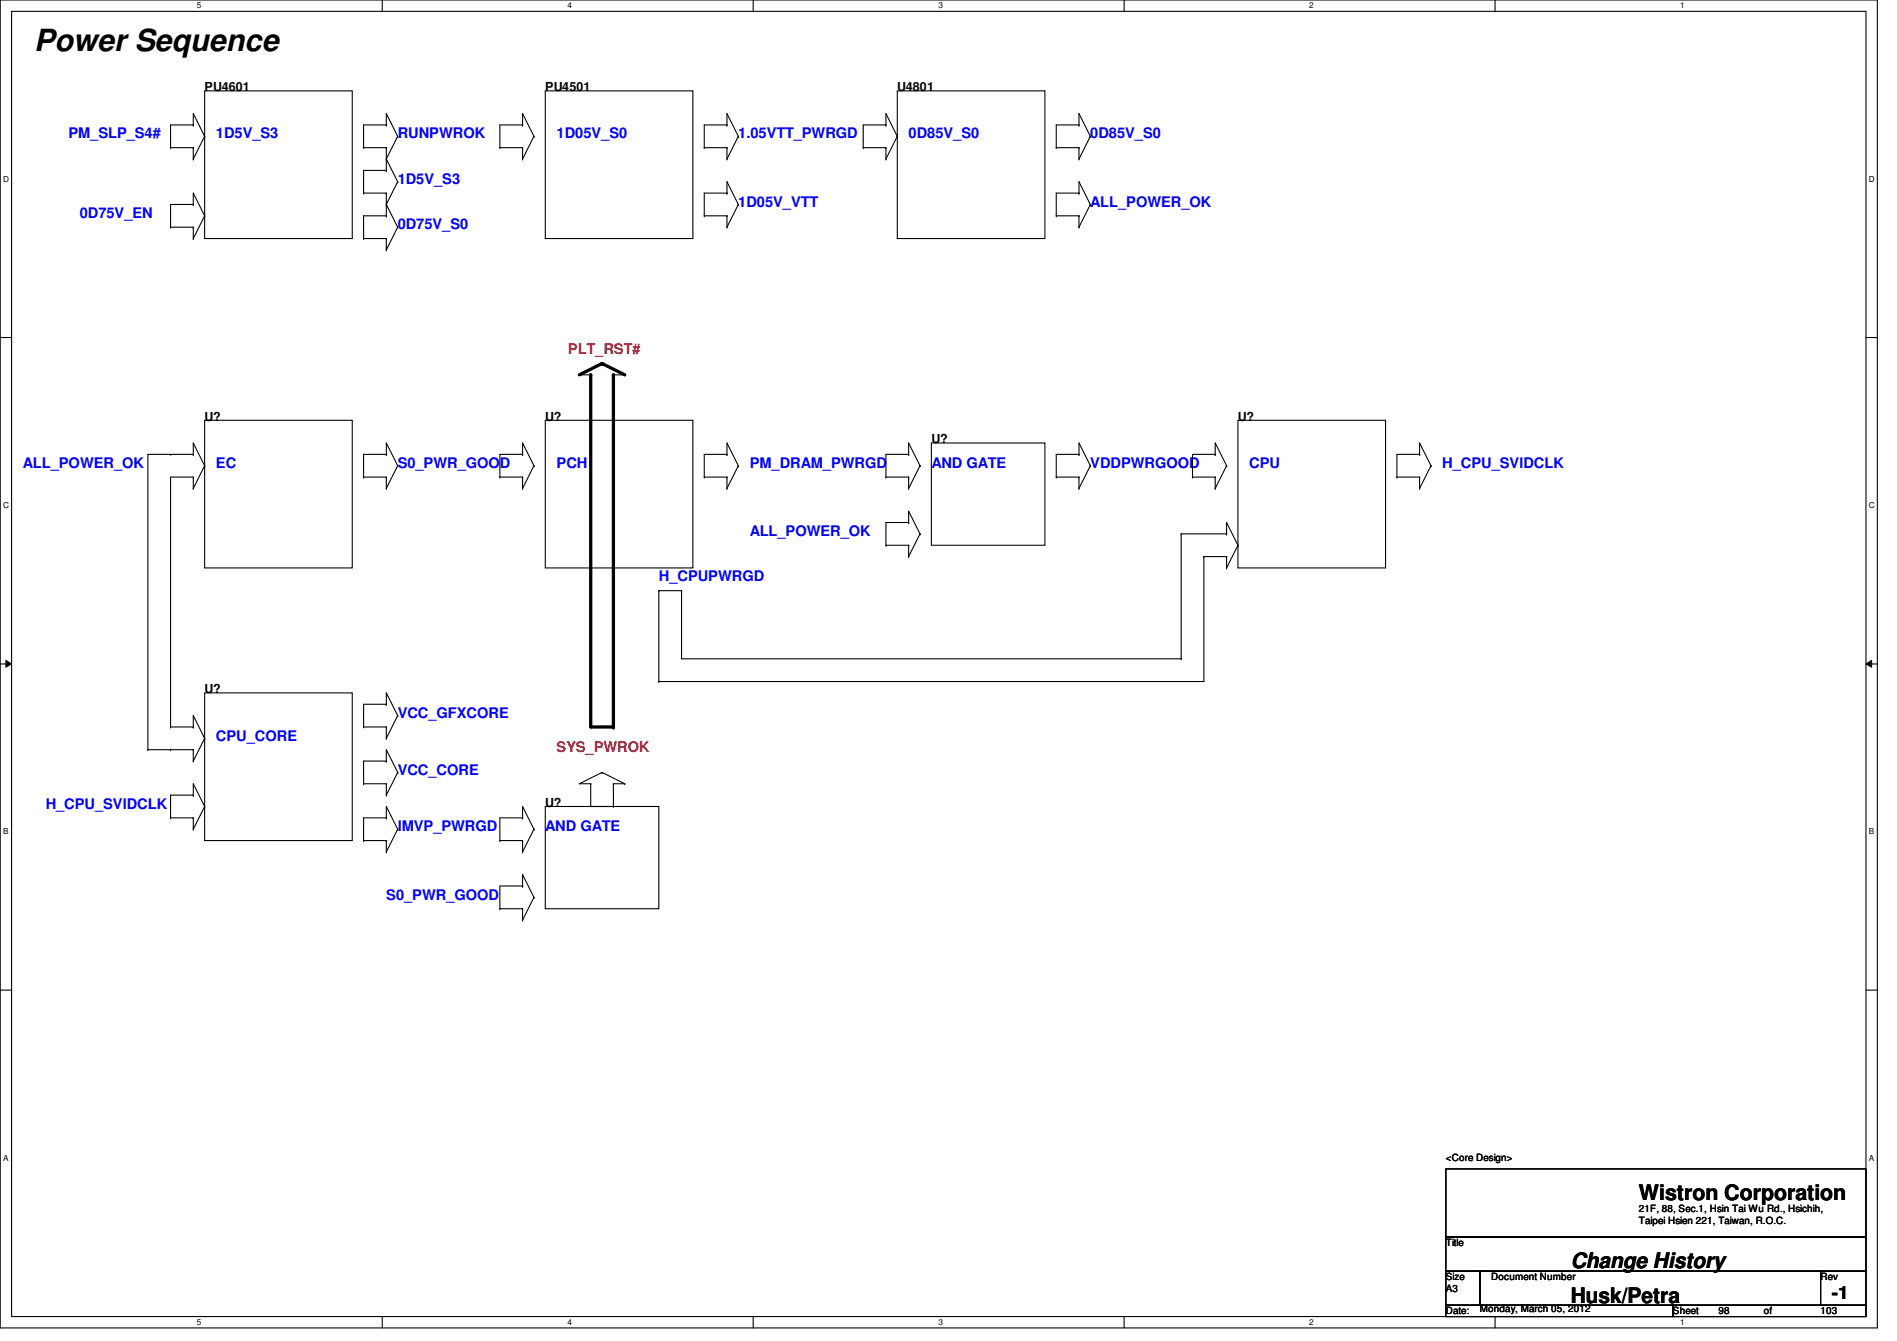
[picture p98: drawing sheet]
<svg xmlns="http://www.w3.org/2000/svg" width="297mm" height="210mm" viewBox="0 0 297 210" stroke-linecap="round" stroke-linejoin="round" font-family="sans-serif">
<defs><g id="words">
<text font-size="4.8" x="5.4" y="8">Power Sequence</text>
<g font-size="3.3">
<text x="256.6" y="187.9">Wistron Corporation</text>
<text x="246" y="203.9">Husk/Petra</text>
<text x="246" y="198.5">Change History</text>
</g>
<text font-size="2.8" x="286.8" y="203.4">-1</text>
<g font-size="2.3" fill="#00f">
<text x="10.7" y="21.7">PM_SLP_S4#</text>
<text x="33.8" y="21.7">1D5V_S3</text>
<text x="62.3" y="21.7">RUNPWROK</text>
<text x="87.2" y="21.7">1D05V_S0</text>
<text x="115.6" y="21.7">1.05VTT_PWRGD</text>
<text x="142.3" y="21.7">0D85V_S0</text>
<text x="170.7" y="21.7">0D85V_S0</text>
<text x="62.3" y="28.8">1D5V_S3</text>
<text x="12.5" y="34.1">0D75V_EN</text>
<text x="62.3" y="35.9">0D75V_S0</text>
<text x="115.6" y="32.3">1D05V_VTT</text>
<text x="170.7" y="32.3">ALL_POWER_OK</text>
<text x="3.6" y="73.2">ALL_POWER_OK</text>
<text x="33.8" y="73.2">EC</text>
<text x="62.3" y="73.2">S0_PWR_GOOD</text>
<text x="87.2" y="73.2">PCH</text>
<text x="117.4" y="73.2">PM_DRAM_PWRGD</text>
<text x="145.8" y="73.2">AND GATE</text>
<text x="170.7" y="73.2">VDDPWRGOOD</text>
<text x="195.6" y="73.2">CPU</text>
<text x="225.8" y="73.2">H_CPU_SVIDCLK</text>
<text x="117.4" y="83.9">ALL_POWER_OK</text>
<text x="103.2" y="91">H_CPUPWRGD</text>
<text x="62.3" y="112.4">VCC_GFXCORE</text>
<text x="33.8" y="115.9">CPU_CORE</text>
<text x="62.3" y="121.2">VCC_CORE</text>
<text x="7.2" y="126.6">H_CPU_SVIDCLK</text>
<text x="62.3" y="130.1">IMVP_PWRGD</text>
<text x="85.4" y="130.1">AND GATE</text>
<text x="60.5" y="140.8">S0_PWR_GOOD</text>
</g>
<g font-size="2.3" fill="#f00">
<text x="88.9" y="55.5">PLT_RST#</text>
<text x="87.2" y="117.7">SYS_PWROK</text>
</g>
<g font-size="1.9">
<text x="32" y="14.3">PU4601</text>
<text x="85.4" y="14.3">PU4501</text>
<text x="140.5" y="14.3">U4801</text>
<text x="32" y="65.8">U?</text>
<text x="85.4" y="65.8">U?</text>
<text x="193.8" y="65.8">U?</text>
<text x="145.8" y="69.4">U?</text>
<text x="32" y="108.5">U?</text>
<text x="85.4" y="126.3">U?</text>
</g>
<g font-size="1.6">
<text x="226.4" y="181.7">&lt;Core Design&gt;</text>
<text x="256.6" y="189.7">21F, 88, Sec.1, Hsin Tai Wu Rd., Hsichih,</text>
<text x="256.6" y="191.6">Taipei Hsien 221, Taiwan, R.O.C.</text>
<text x="226.4" y="195.1">Title</text>
<text x="226.4" y="200.4">Size</text>
<text x="226.4" y="202.2">A3</text>
<text x="233.5" y="200.4">Document Number</text>
<text x="285.1" y="200.4">Rev</text>
<text x="226.4" y="205.7">Date:</text>
<text x="231.7" y="205.4">Monday, March 05, 2012</text>
<text x="262" y="205.7">Sheet</text>
<text x="269.1" y="205.7">98</text>
<text x="276.2" y="205.7">of</text>
<text x="285.1" y="205.7">103</text>
</g>
<g font-size="1.3">
<text x="30.8" y="1.3">5</text>
<text x="88.9" y="1.3">4</text>
<text x="146.9" y="1.3">3</text>
<text x="205" y="1.3">2</text>
<text x="263.1" y="1.3">1</text>
<text x=".5" y="28.4">D</text>
<text x="292.6" y="28.4">D</text>
<text x=".5" y="79.5">C</text>
<text x="292.6" y="79.5">C</text>
<text x=".5" y="130.6">B</text>
<text x="292.6" y="130.6">B</text>
<text x=".5" y="181.7">A</text>
<text x="292.6" y="181.7">A</text>
<text x="30.8" y="207.4">5</text>
<text x="88.9" y="207.4">4</text>
<text x="146.9" y="207.4">3</text>
<text x="205" y="207.4">2</text>
<text x="263.1" y="207.4">1</text>
</g>
</g></defs>
<path d="M0 0h294v207.9h-294zM1.8 1.8h290.4v204.3h-290.4z" fill="none" stroke="#000" stroke-width=".17"/>
<g fill="#fff">
<path d="M30.8 .2h.7v1.4h-.7z"/>
<path d="M30.8 206.2h.7v1.4h-.7z"/>
</g>
<path d="M59.9 0v1.8M59.9 206.1v1.8" fill="none" stroke="#000" stroke-width=".17"/>
<g fill="#fff">
<path d="M88.9 .2h.6v1.4h-.6z"/>
<path d="M88.9 206.2h.6v1.4h-.6z"/>
</g>
<path d="M117.9 0v1.8M117.9 206.1v1.8" fill="none" stroke="#000" stroke-width=".17"/>
<g fill="#fff">
<path d="M146.9 .2h.7v1.4h-.7z"/>
<path d="M146.9 206.2h.7v1.4h-.7z"/>
</g>
<path d="M176 0v1.8M176 206.1v1.8" fill="none" stroke="#000" stroke-width=".17"/>
<g fill="#fff">
<path d="M205 .2h.7v1.4h-.7z"/>
<path d="M205 206.2h.7v1.4h-.7z"/>
</g>
<path d="M234.1 0v1.8M234.1 206.1v1.8" fill="none" stroke="#000" stroke-width=".17"/>
<g fill="#fff">
<path d="M263.1 .2h.7v1.4h-.7z"/>
<path d="M263.1 206.2h.7v1.4h-.7z"/>
<path d="M.5 27.3h.9v1.4h-.9z"/>
<path d="M292.6 27.3h.9v1.4h-.9z"/>
<path d="M.5 78.4h.9v1.4h-.9z"/>
<path d="M292.6 78.4h.9v1.4h-.9z"/>
</g>
<path d="M0 52.8h1.8M292.2 52.8h1.8" fill="none" stroke="#000" stroke-width=".17"/>
<g fill="#fff">
<path d="M.5 129.5h.8v1.4h-.8z"/>
<path d="M292.6 129.5h.9v1.4h-.9z"/>
</g>
<path d="M0 103.9h1.8M292.2 103.9h1.8" fill="none" stroke="#000" stroke-width=".17"/>
<path d="M.9 103.4l.9 .5-.9 .5zM292.2 103.9l.9-.5v1z" fill="#000"/>
<path d="M.9 103.4l.9 .5-.9 .5zM292.2 103.9l.9-.5v1z" fill="none" stroke="#000" stroke-width=".16"/>
<g fill="#fff">
<path d="M.5 180.5h.8v1.4h-.8z"/>
<path d="M292.6 180.5h.9v1.4h-.9z"/>
</g>
<g fill="none" stroke="#000" stroke-width=".17">
<path d="M30.3 19.6h.1M30.3 19.6v-1.8l1.7 3.5M30.3 19.6h-3.6v3.5M32 14.2h23.2v23.1h-23.2zM60.5 19.6h.1M60.5 19.6h-3.6v3.5M60.5 19.6v-1.8l1.8 3.5M81.8 19.6h.1M81.8 19.6h-3.5v3.5M81.8 19.6v-1.8l1.8 3.5M85.4 14.2h23.1v23.1h-23.1zM113.8 19.6h.1"/>
<path d="M113.8 19.6h-3.5v3.5M113.8 19.6v-1.8l1.8 3.5M138.7 19.6h.1M138.7 19.6h-3.5v3.5M138.7 19.6v-1.8l1.8 3.5M140.5 14.2h23.1v23.1h-23.1zM168.9 19.6h.1M168.9 19.6h-3.5v3.5M168.9 19.6v-1.8l1.8 3.5M26.7 23.1h.1M26.7 35.6h.1M26.7 23.1h3.6"/>
<path d="M26.7 35.6h3.6M30.3 24.9h.1M30.3 23.1h.1M30.3 32h.1M30.3 37.3h.1M30.3 35.6h.1M30.3 23.1v1.8M30.3 32v-1.8l1.7 3.6M30.3 35.6v1.7M30.3 32h-3.6v3.6M32 21.3h.1M32 33.8h.1"/>
<path d="M32 21.3l-1.7 3.6M32 33.8l-1.7 3.5M56.9 23.1h.1M56.9 30.2h.1M56.9 37.3h.1M56.9 23.1h3.6M56.9 30.2h3.6M56.9 37.3h3.6M60.5 24.9h.1M60.5 23.1h.1M60.5 26.7h.1M60.5 32h.1"/>
<path d="M60.5 30.2h.1M60.5 33.8h.1M60.5 39.1h.1M60.5 37.3h.1M60.5 23.1v3.6M60.5 30.2v3.6M60.5 37.3v1.8M60.5 26.7h-3.6v3.5M60.5 33.8h-3.6v3.5M60.5 24.9l1.8 3.5M60.5 32l1.8 3.6M62.3 21.3h.1"/>
<path d="M62.3 28.4h.1M62.3 35.6h.1M62.3 21.3l-1.8 3.6M62.3 28.4l-1.8 3.6M62.3 35.6l-1.8 3.5M78.3 23.1h.1M78.3 23.1h3.5M81.8 24.9h.1M81.8 23.1h.1M81.8 23.1v1.8M83.6 21.3h.1M83.6 21.3l-1.8 3.6"/>
<path d="M110.3 23.1h.1M110.3 33.8h.1M110.3 23.1h3.5M110.3 33.8h3.5M113.8 24.9h.1M113.8 23.1h.1M113.8 30.2h.1M113.8 35.6h.1M113.8 33.8h.1M113.8 30.2h-3.5v3.6M113.8 23.1v1.8M113.8 30.2v-1.8l1.8 3.6"/>
<path d="M113.8 33.8v1.8M115.6 21.3h.1M115.6 32h.1M115.6 21.3l-1.8 3.6M115.6 32l-1.8 3.6M135.2 23.1h.1M135.2 23.1h3.5M138.7 24.9h.1M138.7 23.1h.1M138.7 23.1v1.8M140.5 21.3h.1M140.5 21.3l-1.8 3.6"/>
<path d="M165.4 23.1h.1M165.4 33.8h.1M165.4 23.1h3.5M165.4 33.8h3.5M168.9 24.9h.1M168.9 23.1h.1M168.9 30.2h.1M168.9 35.6h.1M168.9 33.8h.1M168.9 30.2h-3.5v3.6M168.9 23.1v1.8M168.9 30.2v-1.8l1.8 3.6"/>
<path d="M168.9 33.8v1.8M170.7 21.3h.1M170.7 32h.1M170.7 21.3l-1.8 3.6M170.7 32l-1.8 3.6M90.7 58.7h1.8M92.5 58.7h.1M96.1 58.7h1.7M97.8 58.7h.1M26.7 71.1h.1M30.3 71.1h.1M30.3 76.5h.1"/>
<path d="M30.3 74.7h.1M30.3 71.1v-1.8l1.7 3.6M30.3 74.7v1.8M30.3 74.7h-3.6v39.1M30.3 71.1h-7.1v46.2M32 65.8h23.2v23.1h-23.2zM32 72.9h.1M32 72.9l-1.7 3.6M56.9 74.7h.1M56.9 74.7h3.6M60.5 71.1h.1M60.5 76.5h.1"/>
<path d="M60.5 74.7h.1M60.5 71.1v-1.8l1.8 3.6M60.5 74.7v1.8M60.5 71.1h-3.6v3.6M62.3 72.9h.1M62.3 72.9l-1.8 3.6M78.3 74.7h.1M78.3 74.7h3.5M81.8 71.1h.1M81.8 76.5h.1M81.8 74.7h.1M81.8 71.1v-1.8l1.8 3.6"/>
<path d="M81.8 74.7v1.8M81.8 71.1h-3.5v3.6M83.6 72.9h.1M83.6 72.9l-1.8 3.6M85.4 65.8h23.1v23.1h-23.1zM110.3 74.7h.1M110.3 74.7h3.5M113.8 71.1h.1M113.8 76.5h.1M113.8 74.7h.1M113.8 71.1v-1.8l1.8 3.6M113.8 74.7v1.8"/>
<path d="M113.8 71.1h-3.5v3.6M115.6 72.9h.1M115.6 72.9l-1.8 3.6M138.7 74.7h.1M138.7 74.7h3.6M142.3 71.1h.1M142.3 76.5h.1M142.3 74.7h.1M142.3 71.1h-3.6v3.6M142.3 71.1v-1.8l1.8 3.6M142.3 74.7v1.8M144.1 72.9h.1"/>
<path d="M144.1 72.9l-1.8 3.6M145.8 69.3h17.8v16h-17.8zM165.4 74.7h.1M165.4 74.7h3.5M168.9 71.1h.1M168.9 76.5h.1M168.9 74.7h.1M168.9 71.1v-1.8l1.8 3.6M168.9 74.7v1.8M168.9 71.1h-3.5v3.6M170.7 72.9h.1M170.7 72.9l-1.8 3.6"/>
<path d="M186.7 74.7h.1M186.7 74.7h3.6M190.3 71.1h.1M190.3 76.5h.1M190.3 74.7h.1M190.3 71.1h-3.6v3.6M190.3 71.1v-1.8l1.8 3.6M190.3 74.7v1.8M192.1 72.9h.1M192.1 72.9l-1.8 3.6M193.8 65.8h23.2v23.1h-23.2zM218.7 74.7h.1"/>
<path d="M218.7 74.7h3.6M222.3 71.1h.1M222.3 76.5h.1M222.3 74.7h.1M222.3 71.1h-3.6v3.6M222.3 71.1v-1.8l1.8 3.6M222.3 74.7v1.8M224.1 72.9h.1M224.1 72.9l-1.8 3.6M103.2 92.5h.1M103.2 92.5v14.2M103.2 92.5h3.5"/>
<path d="M106.7 92.5h.1M106.7 92.5v10.6h78.3M138.7 85.3h.1M138.7 85.3h3.6M142.3 81.8h.1M142.3 87.1h.1M142.3 85.3h.1M142.3 81.8h-3.6v3.5M142.3 81.8v-1.8l1.8 3.6M142.3 85.3v1.8M144.1 83.6h.1M144.1 83.6l-1.8 3.5"/>
<path d="M185 83.6h.1M185 83.6v19.5M185 83.6h7.1M188.5 87.1h.1M188.5 87.1v19.6h-85.3M188.5 87.1h3.6M192.1 83.6h.1M192.1 88.9h.1M192.1 87.1h.1M192.1 83.6v-1.8l1.7 3.5M192.1 87.1v1.8M193.8 85.3h.1"/>
<path d="M193.8 85.3l-1.7 3.6M23.2 117.3h.1M23.2 117.3h7.1M26.7 113.8h.1M26.7 117.3h.1M26.7 113.8h3.6M30.3 113.8h.1M30.3 119.1h.1M30.3 117.3h.1M30.3 113.8v-1.8l1.7 3.6M30.3 117.3v1.8M32 108.5h23.2v23.1h-23.2z"/>
<path d="M32 115.6h.1M32 115.6l-1.7 3.5M56.9 113.8h.1M56.9 113.8h3.6M60.5 110.2h.1M60.5 115.6h.1M60.5 113.8h.1M60.5 119.1h.1M60.5 110.2v-1.7l1.8 3.5M60.5 113.8v1.8M60.5 119.1v-1.8l1.8 3.6M60.5 110.2h-3.6v3.6"/>
<path d="M60.5 119.1h-3.6v3.6M62.3 112h.1M62.3 112l-1.8 3.6M103.2 106.7h.1M185 103.1h.1M26.7 128h.1M26.7 128h3.6M30.3 124.5h.1M30.3 129.8h.1M30.3 128h.1M30.3 124.5v-1.8l1.7 3.5M30.3 128v1.8"/>
<path d="M30.3 124.5h-3.6v3.5M32 126.2h.1M32 126.2l-1.7 3.6M56.9 122.7h.1M56.9 131.6h.1M56.9 122.7h3.6M56.9 131.6h3.6M60.5 124.5h.1M60.5 122.7h.1M60.5 128h.1M60.5 133.3h.1M60.5 131.6h.1"/>
<path d="M60.5 122.7v1.8M60.5 128v-1.8l1.8 3.6M60.5 131.6v1.7M60.5 128h-3.6v3.6M62.3 120.9h.1M62.3 129.8h.1M62.3 120.9l-1.8 3.6M62.3 129.8l-1.8 3.5M78.3 131.6h.1M78.3 131.6h3.5M81.8 128h.1M81.8 133.3h.1"/>
<path d="M81.8 131.6h.1M81.8 138.7h.1M81.8 128v-1.8l1.8 3.6M81.8 131.6v1.7M81.8 138.7v-1.8l1.8 3.6M81.8 128h-3.5v3.6M81.8 138.7h-3.5v3.5M83.6 129.8h.1M83.6 129.8l-1.8 3.5M85.4 126.2h17.8v16h-17.8zM92.5 122.7h.1M92.5 122.7v3.5h3.6"/>
<path d="M94.3 120.9h.1M94.3 120.9l-3.6 1.8h1.8M94.3 120.9l3.5 1.8M96.1 126.2h.1M96.1 122.7h.1M96.1 122.7h1.7M96.1 122.7v3.5M97.8 122.7h.1M0 155h1.8M78.3 142.2h.1M78.3 142.2h3.5M81.8 144h.1"/>
<path d="M81.8 142.2h.1M81.8 142.2v1.8M83.6 140.5h.1M83.6 140.5l-1.8 3.5M292.2 155h1.8M226.4 183h65.8v10.6h-65.8zM226.4 193.6h65.8v5.4h-65.8zM226.4 199h5.3v5.3h-5.3zM231.7 199h53.4v5.3h-53.4zM285.1 199h7.1v5.3h-7.1zM226.4 204.3h35.6v1.8h-35.6zM262 204.3h30.2v1.8h-30.2z"/>
</g>
<path d="M90.7 58.7l3.6-1.8 3.5 1.8M92.5 58.7v55.1h3.6v-55.1" fill="none" stroke="#000" stroke-width=".51"/>
<g fill="#000">
<circle cx="92.5" cy="58.7" r=".25"/>
<circle cx="94.3" cy="56.9" r=".25"/>
<circle cx="96.1" cy="58.7" r=".25"/>
<circle cx="96.1" cy="113.8" r=".25"/>
</g>
<use href="#words"/>
</svg>
